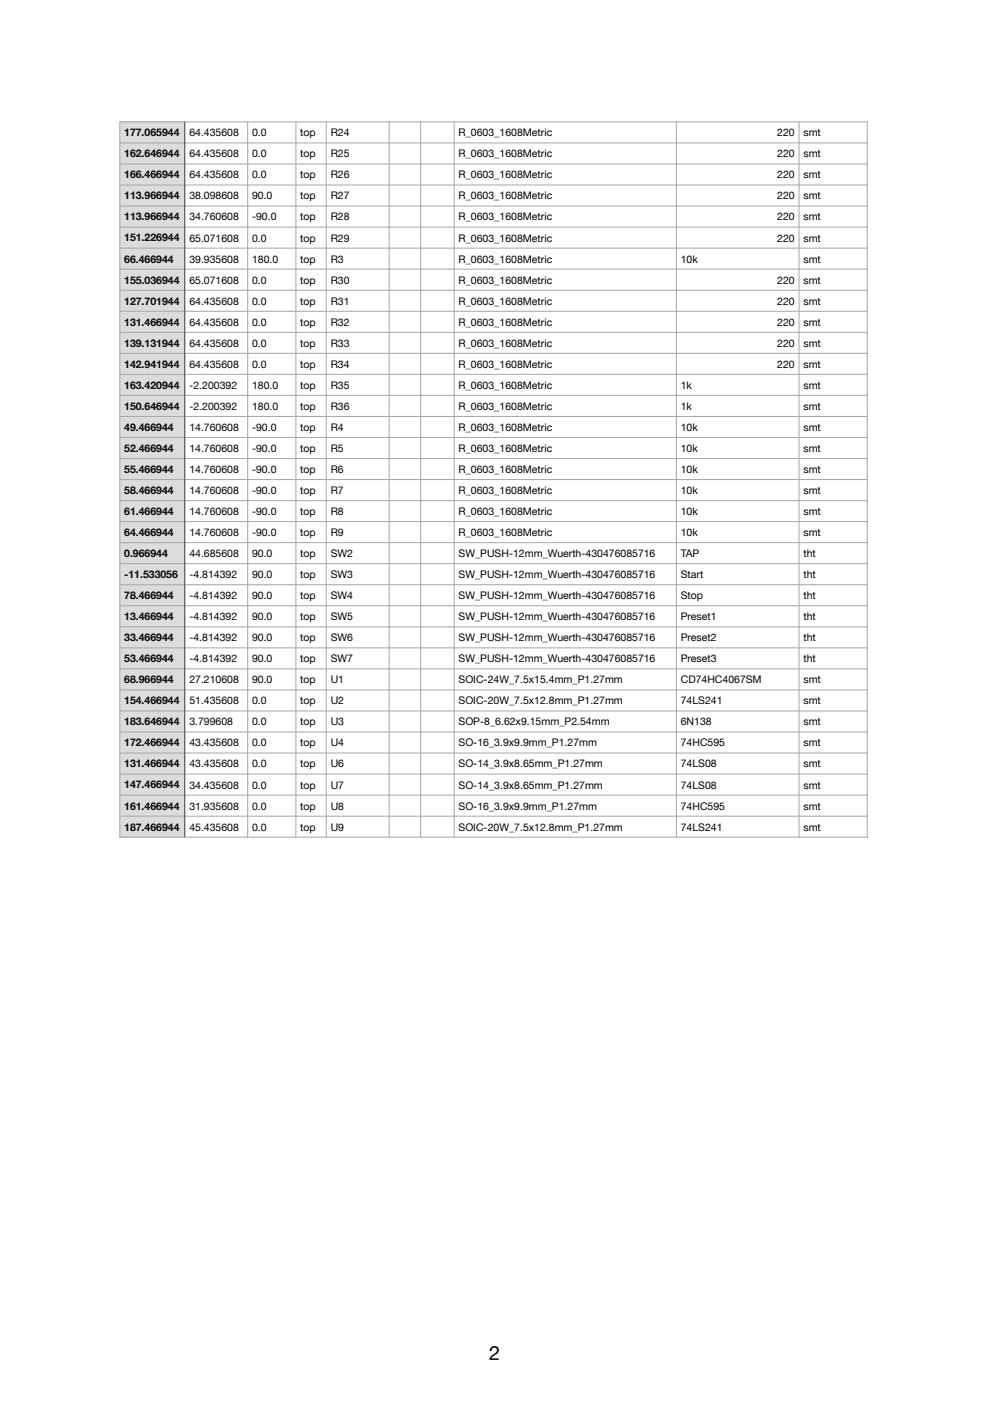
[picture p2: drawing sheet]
<svg xmlns="http://www.w3.org/2000/svg" width="333mm" height="471mm" viewBox="0 0 333 471" stroke-linecap="round" stroke-linejoin="round" font-family="sans-serif">
<defs><g id="words">
<text font-size="6.7" x="164.7" y="457.7">2</text>
<g font-size="3.5">
<text x="41.8" y="45.9">177.065944</text>
<text x="63.7" y="45.9">64.435608</text>
<text x="84.8" y="45.9">0.0</text>
<text x="101.1" y="45.9">top</text>
<text x="111.3" y="45.9">R24</text>
<text x="154.3" y="45.9">R_0603_1608Metric</text>
<text x="261.6" y="45.9">220</text>
<text x="270.4" y="45.9">smt</text>
<text x="41.8" y="52.9">162.646944</text>
<text x="63.7" y="53">64.435608</text>
<text x="84.8" y="53">0.0</text>
<text x="101.1" y="53">top</text>
<text x="111.3" y="53">R25</text>
<text x="154.3" y="53">R_0603_1608Metric</text>
<text x="261.6" y="53">220</text>
<text x="270.4" y="53">smt</text>
<text x="41.8" y="60">166.466944</text>
<text x="63.7" y="60">64.435608</text>
<text x="84.8" y="60">0.0</text>
<text x="101.1" y="60">top</text>
<text x="111.3" y="60">R26</text>
<text x="154.3" y="60">R_0603_1608Metric</text>
<text x="261.6" y="60">220</text>
<text x="270.4" y="60">smt</text>
<text x="41.8" y="67.1">113.966944</text>
<text x="63.7" y="67.1">38.098608</text>
<text x="84.8" y="67.1">90.0</text>
<text x="101.1" y="67.1">top</text>
<text x="111.3" y="67.1">R27</text>
<text x="154.3" y="67.1">R_0603_1608Metric</text>
<text x="261.6" y="67.1">220</text>
<text x="270.4" y="67.1">smt</text>
<text x="41.8" y="74.2">113.966944</text>
<text x="63.7" y="74.2">34.760608</text>
<text x="84.8" y="74.2">-90.0</text>
<text x="101.1" y="74.2">top</text>
<text x="111.3" y="74.2">R28</text>
<text x="154.3" y="74.2">R_0603_1608Metric</text>
<text x="261.6" y="74.2">220</text>
<text x="270.4" y="74.2">smt</text>
<text x="41.8" y="81.3">151.226944</text>
<text x="63.7" y="81.3">65.071608</text>
<text x="84.8" y="81.3">0.0</text>
<text x="101.1" y="81.3">top</text>
<text x="111.3" y="81.3">R29</text>
<text x="154.3" y="81.3">R_0603_1608Metric</text>
<text x="261.6" y="81.3">220</text>
<text x="270.4" y="81.3">smt</text>
<text x="41.8" y="88.3">66.466944</text>
<text x="63.7" y="88.4">39.935608</text>
<text x="84.8" y="88.4">180.0</text>
<text x="101.1" y="88.4">top</text>
<text x="111.3" y="88.4">R3</text>
<text x="154.3" y="88.4">R_0603_1608Metric</text>
<text x="229.1" y="88.4">10k</text>
<text x="270.4" y="88.4">smt</text>
<text x="41.8" y="95.4">155.036944</text>
<text x="63.7" y="95.4">65.071608</text>
<text x="84.8" y="95.4">0.0</text>
<text x="101.1" y="95.4">top</text>
<text x="111.3" y="95.4">R30</text>
<text x="154.3" y="95.4">R_0603_1608Metric</text>
<text x="261.6" y="95.4">220</text>
<text x="270.4" y="95.4">smt</text>
<text x="41.8" y="102.5">127.701944</text>
<text x="63.7" y="102.5">64.435608</text>
<text x="84.8" y="102.5">0.0</text>
<text x="101.1" y="102.5">top</text>
<text x="111.3" y="102.5">R31</text>
<text x="154.3" y="102.5">R_0603_1608Metric</text>
<text x="261.6" y="102.5">220</text>
<text x="270.4" y="102.5">smt</text>
<text x="41.8" y="109.6">131.466944</text>
<text x="63.7" y="109.6">64.435608</text>
<text x="84.8" y="109.6">0.0</text>
<text x="101.1" y="109.6">top</text>
<text x="111.3" y="109.6">R32</text>
<text x="154.3" y="109.6">R_0603_1608Metric</text>
<text x="261.6" y="109.6">220</text>
<text x="270.4" y="109.6">smt</text>
<text x="41.8" y="116.7">139.131944</text>
<text x="63.7" y="116.7">64.435608</text>
<text x="84.8" y="116.7">0.0</text>
<text x="101.1" y="116.7">top</text>
<text x="111.3" y="116.7">R33</text>
<text x="154.3" y="116.7">R_0603_1608Metric</text>
<text x="261.6" y="116.7">220</text>
<text x="270.4" y="116.7">smt</text>
<text x="41.8" y="123.7">142.941944</text>
<text x="63.7" y="123.8">64.435608</text>
<text x="84.8" y="123.8">0.0</text>
<text x="101.1" y="123.8">top</text>
<text x="111.3" y="123.8">R34</text>
<text x="154.3" y="123.8">R_0603_1608Metric</text>
<text x="261.6" y="123.8">220</text>
<text x="270.4" y="123.8">smt</text>
<text x="41.8" y="130.8">163.420944</text>
<text x="63.7" y="130.8">-2.200392</text>
<text x="84.8" y="130.8">180.0</text>
<text x="101.1" y="130.8">top</text>
<text x="111.3" y="130.8">R35</text>
<text x="154.3" y="130.8">R_0603_1608Metric</text>
<text x="229.1" y="130.8">1k</text>
<text x="270.4" y="130.8">smt</text>
<text x="41.8" y="137.9">150.646944</text>
<text x="63.7" y="137.9">-2.200392</text>
<text x="84.8" y="137.9">180.0</text>
<text x="101.1" y="137.9">top</text>
<text x="111.3" y="137.9">R36</text>
<text x="154.3" y="137.9">R_0603_1608Metric</text>
<text x="229.1" y="137.9">1k</text>
<text x="270.4" y="137.9">smt</text>
<text x="41.8" y="145">49.466944</text>
<text x="63.7" y="145">14.760608</text>
<text x="84.8" y="145">-90.0</text>
<text x="101.1" y="145">top</text>
<text x="111.3" y="145">R4</text>
<text x="154.3" y="145">R_0603_1608Metric</text>
<text x="229.1" y="145">10k</text>
<text x="270.4" y="145">smt</text>
<text x="41.8" y="152.1">52.466944</text>
<text x="63.7" y="152.1">14.760608</text>
<text x="84.8" y="152.1">-90.0</text>
<text x="101.1" y="152.1">top</text>
<text x="111.3" y="152.1">R5</text>
<text x="154.3" y="152.1">R_0603_1608Metric</text>
<text x="229.1" y="152.1">10k</text>
<text x="270.4" y="152.1">smt</text>
<text x="41.8" y="159.1">55.466944</text>
<text x="63.7" y="159.2">14.760608</text>
<text x="84.8" y="159.2">-90.0</text>
<text x="101.1" y="159.2">top</text>
<text x="111.3" y="159.2">R6</text>
<text x="154.3" y="159.2">R_0603_1608Metric</text>
<text x="229.1" y="159.2">10k</text>
<text x="270.4" y="159.2">smt</text>
<text x="41.8" y="166.2">58.466944</text>
<text x="63.7" y="166.2">14.760608</text>
<text x="84.8" y="166.2">-90.0</text>
<text x="101.1" y="166.2">top</text>
<text x="111.3" y="166.2">R7</text>
<text x="154.3" y="166.2">R_0603_1608Metric</text>
<text x="229.1" y="166.2">10k</text>
<text x="270.4" y="166.2">smt</text>
<text x="41.8" y="173.3">61.466944</text>
<text x="63.7" y="173.3">14.760608</text>
<text x="84.8" y="173.3">-90.0</text>
<text x="101.1" y="173.3">top</text>
<text x="111.3" y="173.3">R8</text>
<text x="154.3" y="173.3">R_0603_1608Metric</text>
<text x="229.1" y="173.3">10k</text>
<text x="270.4" y="173.3">smt</text>
<text x="41.8" y="180.4">64.466944</text>
<text x="63.7" y="180.4">14.760608</text>
<text x="84.8" y="180.4">-90.0</text>
<text x="101.1" y="180.4">top</text>
<text x="111.3" y="180.4">R9</text>
<text x="154.3" y="180.4">R_0603_1608Metric</text>
<text x="229.1" y="180.4">10k</text>
<text x="270.4" y="180.4">smt</text>
<text x="41.8" y="187.5">0.966944</text>
<text x="63.7" y="187.5">44.685608</text>
<text x="84.8" y="187.5">90.0</text>
<text x="101.1" y="187.5">top</text>
<text x="111.3" y="187.5">SW2</text>
<text x="154.3" y="187.5">SW_PUSH-12mm_Wuerth-430476085716</text>
<text x="229.1" y="187.5">TAP</text>
<text x="270.4" y="187.5">tht</text>
<text x="41.8" y="194.5">-11.533056</text>
<text x="63.7" y="194.6">-4.814392</text>
<text x="84.8" y="194.6">90.0</text>
<text x="101.1" y="194.6">top</text>
<text x="111.3" y="194.6">SW3</text>
<text x="154.3" y="194.6">SW_PUSH-12mm_Wuerth-430476085716</text>
<text x="229.1" y="194.6">Start</text>
<text x="270.4" y="194.6">tht</text>
<text x="41.8" y="201.6">78.466944</text>
<text x="63.7" y="201.6">-4.814392</text>
<text x="84.8" y="201.6">90.0</text>
<text x="101.1" y="201.6">top</text>
<text x="111.3" y="201.6">SW4</text>
<text x="154.3" y="201.6">SW_PUSH-12mm_Wuerth-430476085716</text>
<text x="229.1" y="201.6">Stop</text>
<text x="270.4" y="201.6">tht</text>
<text x="41.8" y="208.7">13.466944</text>
<text x="63.7" y="208.7">-4.814392</text>
<text x="84.8" y="208.7">90.0</text>
<text x="101.1" y="208.7">top</text>
<text x="111.3" y="208.7">SW5</text>
<text x="154.3" y="208.7">SW_PUSH-12mm_Wuerth-430476085716</text>
<text x="229.1" y="208.7">Preset1</text>
<text x="270.4" y="208.7">tht</text>
<text x="41.8" y="215.8">33.466944</text>
<text x="63.7" y="215.8">-4.814392</text>
<text x="84.8" y="215.8">90.0</text>
<text x="101.1" y="215.8">top</text>
<text x="111.3" y="215.8">SW6</text>
<text x="154.3" y="215.8">SW_PUSH-12mm_Wuerth-430476085716</text>
<text x="229.1" y="215.8">Preset2</text>
<text x="270.4" y="215.8">tht</text>
<text x="41.8" y="222.9">53.466944</text>
<text x="63.7" y="222.9">-4.814392</text>
<text x="84.8" y="222.9">90.0</text>
<text x="101.1" y="222.9">top</text>
<text x="111.3" y="222.9">SW7</text>
<text x="154.3" y="222.9">SW_PUSH-12mm_Wuerth-430476085716</text>
<text x="229.1" y="222.9">Preset3</text>
<text x="270.4" y="222.9">tht</text>
<text x="41.8" y="229.9">68.966944</text>
<text x="63.7" y="230">27.210608</text>
<text x="84.8" y="230">90.0</text>
<text x="101.1" y="230">top</text>
<text x="111.3" y="230">U1</text>
<text x="154.3" y="230">SOIC-24W_7.5x15.4mm_P1.27mm</text>
<text x="229.1" y="230">CD74HC4067SM</text>
<text x="270.4" y="230">smt</text>
<text x="41.8" y="237">154.466944</text>
<text x="63.7" y="237">51.435608</text>
<text x="84.8" y="237">0.0</text>
<text x="101.1" y="237">top</text>
<text x="111.3" y="237">U2</text>
<text x="154.3" y="237">SOIC-20W_7.5x12.8mm_P1.27mm</text>
<text x="229.1" y="237">74LS241</text>
<text x="270.4" y="237">smt</text>
<text x="41.8" y="244.1">183.646944</text>
<text x="63.7" y="244.1">3.799608</text>
<text x="84.8" y="244.1">0.0</text>
<text x="101.1" y="244.1">top</text>
<text x="111.3" y="244.1">U3</text>
<text x="154.3" y="244.1">SOP-8_6.62x9.15mm_P2.54mm</text>
<text x="229.1" y="244.1">6N138</text>
<text x="270.4" y="244.1">smt</text>
<text x="41.8" y="251.2">172.466944</text>
<text x="63.7" y="251.2">43.435608</text>
<text x="84.8" y="251.2">0.0</text>
<text x="101.1" y="251.2">top</text>
<text x="111.3" y="251.2">U4</text>
<text x="154.3" y="251.2">SO-16_3.9x9.9mm_P1.27mm</text>
<text x="229.1" y="251.2">74HC595</text>
<text x="270.4" y="251.2">smt</text>
<text x="41.8" y="258.3">131.466944</text>
<text x="63.7" y="258.3">43.435608</text>
<text x="84.8" y="258.3">0.0</text>
<text x="101.1" y="258.3">top</text>
<text x="111.3" y="258.3">U6</text>
<text x="154.3" y="258.3">SO-14_3.9x8.65mm_P1.27mm</text>
<text x="229.1" y="258.3">74LS08</text>
<text x="270.4" y="258.3">smt</text>
<text x="41.8" y="265.3">147.466944</text>
<text x="63.7" y="265.4">34.435608</text>
<text x="84.8" y="265.4">0.0</text>
<text x="101.1" y="265.4">top</text>
<text x="111.3" y="265.4">U7</text>
<text x="154.3" y="265.4">SO-14_3.9x8.65mm_P1.27mm</text>
<text x="229.1" y="265.4">74LS08</text>
<text x="270.4" y="265.4">smt</text>
<text x="41.8" y="272.4">161.466944</text>
<text x="63.7" y="272.4">31.935608</text>
<text x="84.8" y="272.4">0.0</text>
<text x="101.1" y="272.4">top</text>
<text x="111.3" y="272.4">U8</text>
<text x="154.3" y="272.4">SO-16_3.9x9.9mm_P1.27mm</text>
<text x="229.1" y="272.4">74HC595</text>
<text x="270.4" y="272.4">smt</text>
<text x="41.8" y="279.5">187.466944</text>
<text x="63.7" y="279.5">45.435608</text>
<text x="84.8" y="279.5">0.0</text>
<text x="101.1" y="279.5">top</text>
<text x="111.3" y="279.5">U9</text>
<text x="154.3" y="279.5">SOIC-20W_7.5x12.8mm_P1.27mm</text>
<text x="229.1" y="279.5">74LS241</text>
<text x="270.4" y="279.5">smt</text>
</g>
</g></defs>
<g fill="#dcdcdc">
<path d="M40.3 41h21.9v7.1h-21.9z"/>
<path d="M40.3 48.1h21.9v7.1h-21.9z"/>
<path d="M40.3 55.2h21.9v7.1h-21.9z"/>
<path d="M40.3 62.3h21.9v7h-21.9z"/>
<path d="M40.3 69.3h21.9v7.1h-21.9z"/>
<path d="M40.3 76.4h21.9v7.1h-21.9z"/>
<path d="M40.3 83.5h21.9v7.1h-21.9z"/>
<path d="M40.3 90.6h21.9v7.1h-21.9z"/>
<path d="M40.3 97.7h21.9v7h-21.9z"/>
<path d="M40.3 104.7h21.9v7.1h-21.9z"/>
<path d="M40.3 111.8h21.9v7.1h-21.9z"/>
<path d="M40.3 118.9h21.9v7.1h-21.9z"/>
<path d="M40.3 126h21.9v7.1h-21.9z"/>
<path d="M40.3 133.1h21.9v7h-21.9z"/>
<path d="M40.3 140.1h21.9v7.1h-21.9z"/>
<path d="M40.3 147.2h21.9v7.1h-21.9z"/>
<path d="M40.3 154.3h21.9v7.1h-21.9z"/>
<path d="M40.3 161.4h21.9v7.1h-21.9z"/>
<path d="M40.3 168.5h21.9v7h-21.9z"/>
<path d="M40.3 175.5h21.9v7.1h-21.9z"/>
<path d="M40.3 182.6h21.9v7.1h-21.9z"/>
<path d="M40.3 189.7h21.9v7.1h-21.9z"/>
<path d="M40.3 196.8h21.9v7.1h-21.9z"/>
<path d="M40.3 203.9h21.9v7h-21.9z"/>
<path d="M40.3 210.9h21.9v7.1h-21.9z"/>
<path d="M40.3 218h21.9v7.1h-21.9z"/>
<path d="M40.3 225.1h21.9v7.1h-21.9z"/>
<path d="M40.3 232.2h21.9v7.1h-21.9z"/>
<path d="M40.3 239.3h21.9v7.1h-21.9z"/>
<path d="M40.3 246.4h21.9v7h-21.9z"/>
<path d="M40.3 253.4h21.9v7.1h-21.9z"/>
<path d="M40.3 260.5h21.9v7.1h-21.9z"/>
<path d="M40.3 267.6h21.9v7.1h-21.9z"/>
<path d="M40.3 274.7h21.9v7.1h-21.9z"/>
</g>
<g fill="none" stroke="#a6a6a6" stroke-width=".34">
<path d="M40.1 48.1h251.9M40.1 55.2h251.9M40.1 41h251.9M40.3 40.8v241.1M83.4 40.8v241.1M99.6 40.8v241.1M109.8 40.8v241.1M131 40.8v241.1M141.6 40.8v241.1M152.9 40.8v241.1M227.6 40.8v241.1M268.9 40.8v241.1"/>
<path d="M291.8 40.8v241.1M40.1 62.3h251.9M40.1 69.3h251.9M40.1 76.4h251.9M40.1 83.5h251.9M40.1 90.6h251.9M40.1 97.7h251.9M40.1 104.7h251.9M40.1 111.8h251.9M40.1 118.9h251.9M40.1 126h251.9M40.1 133.1h251.9"/>
<path d="M40.1 140.1h251.9M40.1 147.2h251.9M40.1 154.3h251.9M40.1 161.4h251.9M40.1 168.5h251.9M40.1 175.5h251.9M40.1 182.6h251.9M40.1 189.7h251.9M40.1 196.8h251.9M40.1 203.9h251.9M40.1 210.9h251.9M40.1 218h251.9"/>
<path d="M40.1 225.1h251.9M40.1 232.2h251.9M40.1 239.3h251.9M40.1 246.4h251.9M40.1 253.4h251.9M40.1 260.5h251.9M40.1 267.6h251.9M40.1 274.7h251.9M40.1 281.8h251.9"/>
</g>
<path d="M62.2 40.8v241.1" fill="none" stroke="#404040" stroke-width=".34"/>
<use href="#words"/>
</svg>
